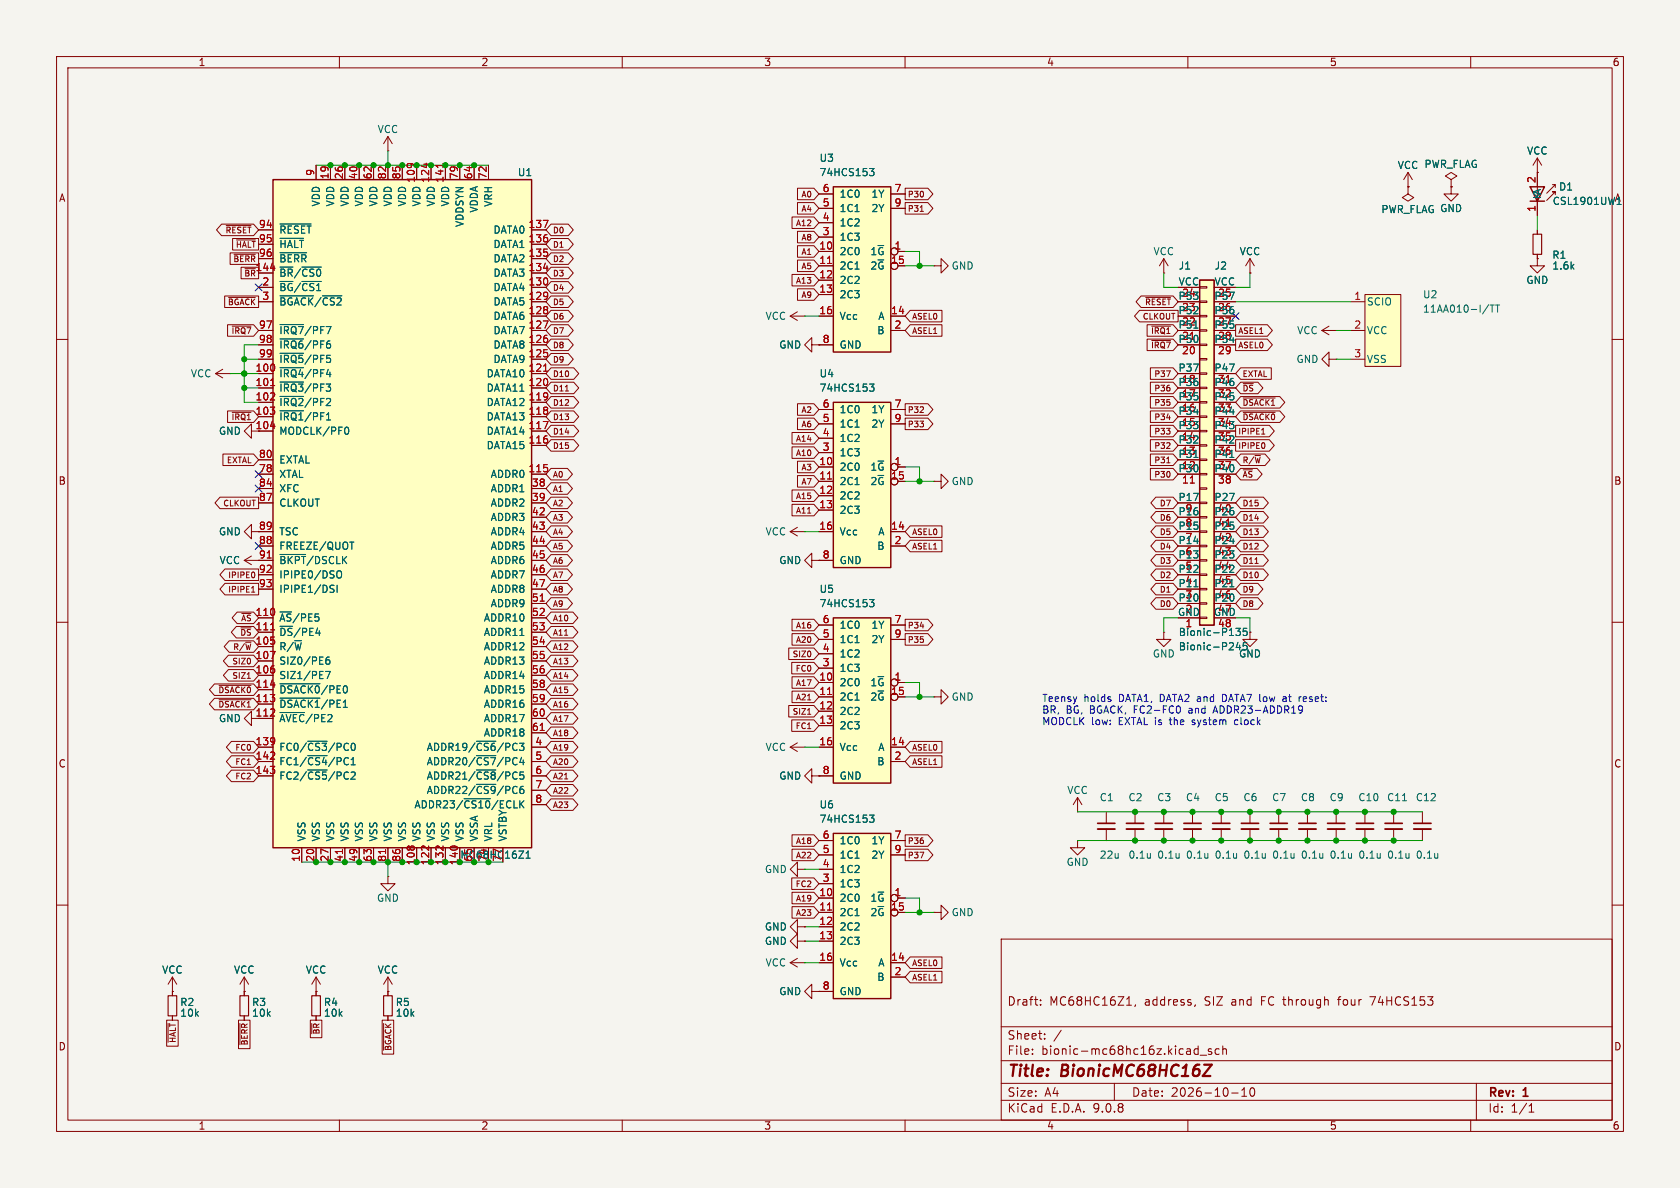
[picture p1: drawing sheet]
<svg xmlns="http://www.w3.org/2000/svg" width="297mm" height="210mm" viewBox="0 0 297 210" stroke-linecap="round" stroke-linejoin="round" font-family="sans-serif">
<defs><g id="words">
<g font-size="2.8" fill="#840000">
<text x="178" y="190.9">Title:</text>
<text x="187.7" y="190.9">BionicMC68HC16Z</text>
</g>
<g font-size="2.1" fill="#840000">
<text x="178" y="178">Draft:</text>
<text x="185.5" y="178">MC68HC16Z1,</text>
<text x="202.4" y="178">address,</text>
<text x="213.1" y="178">SIZ</text>
<text x="218" y="178">and</text>
<text x="223.4" y="178">FC through</text>
<text x="237.3" y="178">four</text>
<text x="243.1" y="178">74HCS153</text>
<text x="178" y="184">Sheet:</text>
<text x="178" y="186.7">File:</text>
<text x="184.1" y="186.7">bionic-mc68hc16z.kicad_sch</text>
<text x="178" y="196.9">KiCad</text>
<text x="178" y="194.1">Size:</text>
<text x="184.7" y="194.1">A4</text>
<text x="185.7" y="196.9">E.D.A.</text>
<text x="193.3" y="196.9">9.0.8</text>
<text x="200" y="194.1">Date:</text>
<text x="207" y="194.1">2026-10-10</text>
<text x="263" y="194.3">Rev:</text>
<text x="263" y="196.9">Id:</text>
<text x="267.1" y="196.9">1/1</text>
<text x="269.4" y="194.3">1</text>
</g>
<g font-size="1.8" fill="#840000">
<text x="35" y="11.9">1</text>
<text x="85" y="11.9">2</text>
<text x="135" y="11.9">3</text>
<text x="185" y="11.9">4</text>
<text x="235" y="11.9">5</text>
<text x="285" y="11.9">6</text>
<text x="10.3" y="35.9">A</text>
<text x="10.3" y="85.9">B</text>
<text x="285.3" y="85.9">B</text>
<text x="45.1" y="126.7">112</text>
<text x="10.3" y="135.9">C</text>
<text x="285.3" y="135.9">C</text>
<text x="10.3" y="185.9">D</text>
<text x="285.3" y="185.9">D</text>
<text x="35" y="199.9">1</text>
<text x="85" y="199.9">2</text>
<text x="135" y="199.9">3</text>
<text x="185" y="199.9">4</text>
<text x="235" y="199.9">5</text>
<text x="285" y="199.9">6</text>
</g>
<g font-size="1.8" fill="#006464">
<text x="66.7" y="23.7">VCC</text>
<text x="144.8" y="28.8">U3</text>
<text x="269.9" y="27.5">VCC</text>
<text x="91.4" y="31.3">U1</text>
<text x="144.8" y="31.3">74HCS153</text>
<text x="148.3" y="35.2">1C0</text>
<text x="154" y="35.2">1Y</text>
<text x="247" y="30.1">VCC PWR_FLAG</text>
<text x="272.6" y="35.3" transform="rotate(-90 272.6 35.3)">KA</text>
<text x="275.5" y="33.9">D1</text>
<text x="285.3" y="35.9">A</text>
<text x="49.3" y="41.5">~{RESET}</text>
<text x="56.7" y="36.6" transform="rotate(-90 56.7 36.6)">VDD</text>
<text x="59.3" y="36.6" transform="rotate(-90 59.3 36.6)">VDD</text>
<text x="61.8" y="36.6" transform="rotate(-90 61.8 36.6)">VDD</text>
<text x="64.4" y="36.6" transform="rotate(-90 64.4 36.6)">VDD</text>
<text x="66.9" y="36.6" transform="rotate(-90 66.9 36.6)">VDD</text>
<text x="69.4" y="36.6" transform="rotate(-90 69.4 36.6)">VDD</text>
<text x="72" y="36.6" transform="rotate(-90 72 36.6)">VDD</text>
<text x="74.5" y="36.6" transform="rotate(-90 74.5 36.6)">VDD</text>
<text x="77.1" y="36.6" transform="rotate(-90 77.1 36.6)">VDD</text>
<text x="79.6" y="36.6" transform="rotate(-90 79.6 36.6)">VDD</text>
<text x="82.1" y="40.2" transform="rotate(-90 82.1 40.2)">VDDSYN</text>
<text x="84.7" y="37.7" transform="rotate(-90 84.7 37.7)">VDDA</text>
<text x="87.1" y="41.5">DATA0</text>
<text x="87.2" y="36.7" transform="rotate(-90 87.2 36.7)">VRH</text>
<text x="148.3" y="37.7">1C1</text>
<text x="148.3" y="40.2">1C2</text>
<text x="154" y="37.7">2Y</text>
<text x="244.1" y="37.9">PWR_FLAG GND</text>
<text x="274.4" y="36.4">CSL1901UW1</text>
<text x="49.3" y="44">~{HALT}</text>
<text x="49.3" y="46.6">~{BERR}</text>
<text x="87.1" y="44">DATA1</text>
<text x="87.1" y="46.6">DATA2</text>
<text x="148.3" y="42.8">1C3</text>
<text x="148.3" y="45.3">2C0</text>
<text x="148.3" y="47.9">2C1</text>
<text x="153.8" y="45.3">1~{G}</text>
<text x="153.8" y="47.9">2~{G}</text>
<text x="168.1" y="47.9">GND</text>
<text x="203.8" y="45.3">VCC</text>
<text x="208.3" y="47.9">J1</text>
<text x="214.6" y="47.9">J2</text>
<text x="219.1" y="45.3">VCC</text>
<text x="274.3" y="45.9">R1</text>
<text x="274.3" y="47.9">1.6k</text>
<text x="49.3" y="49.1">~{BR}/~{CS0}</text>
<text x="49.3" y="51.7">~{BG}/~{CS1}</text>
<text x="87.1" y="49.1">DATA3</text>
<text x="87.1" y="51.7">DATA4</text>
<text x="148.3" y="50.4">2C2</text>
<text x="148.3" y="52.9">2C3</text>
<text x="208.2" y="53.1">P53</text>
<text x="208.3" y="50.5">VCC</text>
<text x="208.9" y="52.8">24</text>
<text x="214.6" y="53.1">P57</text>
<text x="214.6" y="50.5">VCC</text>
<text x="215.2" y="52.8">25</text>
<text x="251.5" y="52.9">U2</text>
<text x="269.7" y="50.4">GND</text>
<text x="49.3" y="54.2">~{BGACK}/~{CS2}</text>
<text x="49.3" y="59.3">~{IRQ7}/PF7</text>
<text x="87.1" y="54.2">DATA5</text>
<text x="87.1" y="56.7">DATA6</text>
<text x="87.1" y="59.3">DATA7</text>
<text x="135.2" y="56.7">VCC</text>
<text x="148.3" y="56.7">Vcc</text>
<text x="155" y="59.3">B</text>
<text x="155.2" y="56.7">A</text>
<text x="208.2" y="55.6">P52</text>
<text x="208.2" y="58.2">P51</text>
<text x="208.9" y="55.3">23</text>
<text x="208.9" y="57.9">22</text>
<text x="214.6" y="55.6">P56</text>
<text x="214.6" y="58.2">P55</text>
<text x="215.2" y="55.3">26</text>
<text x="215.2" y="57.9">27</text>
<text x="229.2" y="59.3">VCC</text>
<text x="241.6" y="54.2">SCIO</text>
<text x="241.6" y="59.3">VCC</text>
<text x="251.5" y="55.5">11AA010-I/TT</text>
<text x="49.3" y="61.8">~{IRQ6}/PF6</text>
<text x="49.3" y="64.4">~{IRQ5}/PF5</text>
<text x="87.1" y="61.8">DATA8</text>
<text x="87.1" y="64.4">DATA9</text>
<text x="137.7" y="61.8">GND</text>
<text x="148.3" y="61.8">GND</text>
<text x="208.2" y="60.7">P50</text>
<text x="208.2" y="65.8">P37</text>
<text x="208.9" y="60.4">21</text>
<text x="214.6" y="60.7">P54</text>
<text x="214.6" y="65.8">P47</text>
<text x="215.2" y="60.4">28</text>
<text x="229.1" y="64.4">GND</text>
<text x="241.6" y="64.4">VSS</text>
<text x="33.6" y="66.9">VCC</text>
<text x="49.3" y="66.9">~{IRQ4}/PF4</text>
<text x="49.3" y="69.4">~{IRQ3}/PF3</text>
<text x="49.3" y="72">~{IRQ2}/PF2</text>
<text x="85.9" y="66.9">DATA10</text>
<text x="85.9" y="69.4">DATA11</text>
<text x="85.9" y="72">DATA12</text>
<text x="144.8" y="69.4">74HCS153</text>
<text x="144.8" y="66.9">U4</text>
<text x="208.2" y="68.3">P36</text>
<text x="208.2" y="70.9">P35</text>
<text x="208.9" y="68">18</text>
<text x="208.9" y="70.6">17</text>
<text x="214.6" y="68.3">P46</text>
<text x="214.6" y="70.9">P45</text>
<text x="215.2" y="68">31</text>
<text x="215.2" y="70.6">32</text>
<text x="38.6" y="77.1">GND</text>
<text x="49.3" y="74.5">~{IRQ1}/PF1</text>
<text x="49.3" y="77.1">MODCLK/PF0</text>
<text x="85.9" y="74.5">DATA13</text>
<text x="85.9" y="77.1">DATA14</text>
<text x="148.3" y="73.3">1C0</text>
<text x="148.3" y="75.8">1C1</text>
<text x="154" y="73.3">1Y</text>
<text x="154" y="75.8">2Y</text>
<text x="208.2" y="73.4">P34</text>
<text x="208.2" y="75.9">P33</text>
<text x="208.9" y="73.1">16</text>
<text x="208.9" y="75.6">15</text>
<text x="214.6" y="73.4">P44</text>
<text x="214.6" y="75.9">P43</text>
<text x="215.2" y="73.1">33</text>
<text x="215.2" y="75.6">34</text>
<text x="49.3" y="82.1">EXTAL</text>
<text x="85.9" y="79.6">DATA15</text>
<text x="148.3" y="78.3">1C2</text>
<text x="148.3" y="80.9">1C3</text>
<text x="148.3" y="83.4">2C0</text>
<text x="153.8" y="83.4">1~{G}</text>
<text x="208.2" y="78.5">P32</text>
<text x="208.2" y="81">P31</text>
<text x="208.2" y="83.6">P30</text>
<text x="208.9" y="78.2">14</text>
<text x="208.9" y="80.7">13</text>
<text x="208.9" y="83.3">12</text>
<text x="214.6" y="78.5">P42</text>
<text x="214.6" y="81">P41</text>
<text x="214.6" y="83.6">P40</text>
<text x="215.2" y="78.2">35</text>
<text x="215.2" y="80.7">36</text>
<text x="215.2" y="83.3">37</text>
<text x="49.3" y="84.7">XTAL</text>
<text x="49.3" y="87.2">XFC</text>
<text x="49.3" y="89.8">CLKOUT</text>
<text x="86.7" y="84.7">ADDR0</text>
<text x="86.7" y="87.2">ADDR1</text>
<text x="86.7" y="89.8">ADDR2</text>
<text x="148.3" y="86">2C1</text>
<text x="148.3" y="88.5">2C2</text>
<text x="153.8" y="86">2~{G}</text>
<text x="168.1" y="86">GND</text>
<text x="208.2" y="88.6">P17</text>
<text x="214.6" y="88.6">P27</text>
<text x="38.6" y="94.8">GND</text>
<text x="49.3" y="94.8">TSC</text>
<text x="86.7" y="92.3">ADDR3</text>
<text x="86.7" y="94.8">ADDR4</text>
<text x="135.2" y="94.8">VCC</text>
<text x="148.3" y="91">2C3</text>
<text x="148.3" y="94.8">Vcc</text>
<text x="155.2" y="94.8">A</text>
<text x="208.2" y="91.2">P16</text>
<text x="208.2" y="93.7">P15</text>
<text x="209.5" y="90.9">9</text>
<text x="209.5" y="93.4">8</text>
<text x="209.5" y="96">7</text>
<text x="214.6" y="91.2">P26</text>
<text x="214.6" y="93.7">P25</text>
<text x="215.2" y="90.9">40</text>
<text x="215.2" y="93.4">41</text>
<text x="215.2" y="96">42</text>
<text x="38.7" y="99.9">VCC</text>
<text x="49.3" y="97.4">FREEZE/QUOT</text>
<text x="49.3" y="99.9">~{BKPT}/DSCLK</text>
<text x="86.7" y="97.4">ADDR5</text>
<text x="86.7" y="99.9">ADDR6</text>
<text x="137.7" y="99.9">GND</text>
<text x="148.3" y="99.9">GND</text>
<text x="155" y="97.4">B</text>
<text x="208.2" y="96.3">P14</text>
<text x="208.2" y="98.8">P13</text>
<text x="208.2" y="101.3">P12</text>
<text x="209.5" y="98.5">6</text>
<text x="209.5" y="101">5</text>
<text x="214.6" y="96.3">P24</text>
<text x="214.6" y="98.8">P23</text>
<text x="214.6" y="101.3">P22</text>
<text x="215.2" y="98.5">43</text>
<text x="215.2" y="101">44</text>
<text x="49.3" y="102.5">IPIPE0/DSO</text>
<text x="49.3" y="105">IPIPE1/DSI</text>
<text x="86.7" y="102.5">ADDR7</text>
<text x="86.7" y="105">ADDR8</text>
<text x="86.7" y="107.5">ADDR9</text>
<text x="144.8" y="107.5">74HCS153</text>
<text x="144.8" y="105">U5</text>
<text x="208.2" y="103.9">P11</text>
<text x="208.2" y="106.4">P10</text>
<text x="209.5" y="103.6">4</text>
<text x="209.5" y="106.1">3</text>
<text x="214.6" y="103.9">P21</text>
<text x="214.6" y="106.4">P20</text>
<text x="215.2" y="103.6">45</text>
<text x="215.2" y="106.1">46</text>
<text x="49.3" y="110.1">~{AS}/PE5</text>
<text x="49.3" y="112.6">~{DS}/PE4</text>
<text x="85.4" y="110.1">ADDR10</text>
<text x="85.4" y="112.6">ADDR11</text>
<text x="148.3" y="111.4">1C0</text>
<text x="148.3" y="113.9">1C1</text>
<text x="154" y="111.4">1Y</text>
<text x="154" y="113.9">2Y</text>
<text x="208.1" y="109">GND</text>
<text x="208.3" y="112.6">Bionic-P135</text>
<text x="209.5" y="108.7">2</text>
<text x="214.5" y="109">GND</text>
<text x="215.2" y="108.7">47</text>
<text x="215.2" y="111.2">48</text>
<text x="49.3" y="115.2">R/~{W}</text>
<text x="49.3" y="117.7">SIZ0/PE6</text>
<text x="85.4" y="115.2">ADDR12</text>
<text x="85.4" y="117.7">ADDR13</text>
<text x="148.3" y="116.4">1C2</text>
<text x="148.3" y="119">1C3</text>
<text x="203.7" y="116.4">GND</text>
<text x="208.3" y="115.2">Bionic-P245</text>
<text x="218.9" y="116.4">GND</text>
<text x="49.3" y="120.2">SIZ1/PE7</text>
<text x="49.3" y="122.8">~{DSACK0}/PE0</text>
<text x="49.3" y="125.3">~{DSACK1}/PE1</text>
<text x="85.4" y="120.2">ADDR14</text>
<text x="85.4" y="122.8">ADDR15</text>
<text x="85.4" y="125.3">ADDR16</text>
<text x="148.3" y="121.5">2C0</text>
<text x="148.3" y="124.1">2C1</text>
<text x="153.8" y="121.5">1~{G}</text>
<text x="153.8" y="124.1">2~{G}</text>
<text x="168.1" y="124.1">GND</text>
<text x="38.6" y="127.9">GND</text>
<text x="49.3" y="127.9">~{AVEC}/PE2</text>
<text x="85.4" y="127.9">ADDR17</text>
<text x="85.4" y="130.4">ADDR18</text>
<text x="148.3" y="126.6">2C2</text>
<text x="148.3" y="129.1">2C3</text>
<text x="49.3" y="132.9">FC0/~{CS3}/PC0</text>
<text x="49.3" y="135.5">FC1/~{CS4}/PC1</text>
<text x="75.3" y="132.9">ADDR19/~{CS6}/PC3</text>
<text x="75.3" y="135.5">ADDR20/~{CS7}/PC4</text>
<text x="135.2" y="132.9">VCC</text>
<text x="148.3" y="132.9">Vcc</text>
<text x="155" y="135.5">B</text>
<text x="155.2" y="132.9">A</text>
<text x="49.3" y="138">FC2/~{CS5}/PC2</text>
<text x="73.2" y="143.1">ADDR23/~{CS10}/ECLK</text>
<text x="75.3" y="138">ADDR21/~{CS8}/PC5</text>
<text x="75.3" y="140.6">ADDR22/~{CS9}/PC6</text>
<text x="137.7" y="138">GND</text>
<text x="144.8" y="143.1">U6</text>
<text x="148.3" y="138">GND</text>
<text x="188.6" y="140.6">VCC</text>
<text x="194.3" y="141.8">C1</text>
<text x="199.4" y="141.8">C2</text>
<text x="204.5" y="141.8">C3</text>
<text x="209.6" y="141.8">C4</text>
<text x="214.6" y="141.8">C5</text>
<text x="219.7" y="141.8">C6</text>
<text x="224.8" y="141.8">C7</text>
<text x="229.9" y="141.8">C8</text>
<text x="235" y="141.8">C9</text>
<text x="240" y="141.8">C10</text>
<text x="245.1" y="141.8">C11</text>
<text x="250.2" y="141.8">C12</text>
<text x="54.2" y="148.8" transform="rotate(-90 54.2 148.8)">VSS</text>
<text x="56.7" y="148.8" transform="rotate(-90 56.7 148.8)">VSS</text>
<text x="59.3" y="148.8" transform="rotate(-90 59.3 148.8)">VSS</text>
<text x="61.8" y="148.8" transform="rotate(-90 61.8 148.8)">VSS</text>
<text x="64.4" y="148.8" transform="rotate(-90 64.4 148.8)">VSS</text>
<text x="66.9" y="148.8" transform="rotate(-90 66.9 148.8)">VSS</text>
<text x="69.4" y="148.8" transform="rotate(-90 69.4 148.8)">VSS</text>
<text x="72" y="148.8" transform="rotate(-90 72 148.8)">VSS</text>
<text x="74.5" y="148.8" transform="rotate(-90 74.5 148.8)">VSS</text>
<text x="77.1" y="148.8" transform="rotate(-90 77.1 148.8)">VSS</text>
<text x="79.6" y="148.8" transform="rotate(-90 79.6 148.8)">VSS</text>
<text x="82.1" y="148.8" transform="rotate(-90 82.1 148.8)">VSS</text>
<text x="84.7" y="148.8" transform="rotate(-90 84.7 148.8)">VSSA</text>
<text x="87.2" y="148.8" transform="rotate(-90 87.2 148.8)">VRL</text>
<text x="89.8" y="148.8" transform="rotate(-90 89.8 148.8)">VSTBY</text>
<text x="144.8" y="145.6">74HCS153</text>
<text x="148.3" y="149.5">1C0</text>
<text x="154" y="149.5">1Y</text>
<text x="81.3" y="152">MC68HC16Z1</text>
<text x="135.1" y="154.5">GND</text>
<text x="148.3" y="152">1C1</text>
<text x="148.3" y="154.5">1C2</text>
<text x="154" y="152">2Y</text>
<text x="188.5" y="153.3">GND</text>
<text x="194.3" y="152">22u</text>
<text x="199.4" y="152">0.1u</text>
<text x="204.5" y="152">0.1u</text>
<text x="209.6" y="152">0.1u</text>
<text x="214.6" y="152">0.1u</text>
<text x="219.7" y="152">0.1u</text>
<text x="224.8" y="152">0.1u</text>
<text x="229.9" y="152">0.1u</text>
<text x="235" y="152">0.1u</text>
<text x="240" y="152">0.1u</text>
<text x="245.1" y="152">0.1u</text>
<text x="250.2" y="152">0.1u</text>
<text x="66.5" y="159.6">GND</text>
<text x="148.3" y="157.1">1C3</text>
<text x="148.3" y="159.6">2C0</text>
<text x="153.8" y="159.6">1~{G}</text>
<text x="135.1" y="167.2">GND</text>
<text x="135.1" y="164.7">GND</text>
<text x="148.3" y="162.2">2C1</text>
<text x="148.3" y="164.7">2C2</text>
<text x="148.3" y="167.2">2C3</text>
<text x="153.8" y="162.2">2~{G}</text>
<text x="168.1" y="162.2">GND</text>
<text x="28.6" y="172.3">VCC</text>
<text x="41.3" y="172.3">VCC</text>
<text x="54" y="172.3">VCC</text>
<text x="66.7" y="172.3">VCC</text>
<text x="135.2" y="171">VCC</text>
<text x="148.3" y="171">Vcc</text>
<text x="155" y="173.6">B</text>
<text x="155.2" y="171">A</text>
<text x="31.8" y="178">R2</text>
<text x="31.8" y="179.9">10k</text>
<text x="44.5" y="178">R3</text>
<text x="44.5" y="179.9">10k</text>
<text x="57.2" y="178">R4</text>
<text x="57.2" y="179.9">10k</text>
<text x="69.9" y="178">R5</text>
<text x="69.9" y="179.9">10k</text>
<text x="137.7" y="176.1">GND</text>
<text x="148.3" y="176.1">GND</text>
</g>
<g font-size="1.8" fill="#a90000">
<text x="55.6" y="31.2" transform="rotate(-90 55.6 31.2)">9</text>
<text x="58.2" y="31.8" transform="rotate(-90 58.2 31.8)">19</text>
<text x="60.7" y="31.8" transform="rotate(-90 60.7 31.8)">26</text>
<text x="63.2" y="31.8" transform="rotate(-90 63.2 31.8)">40</text>
<text x="65.8" y="31.8" transform="rotate(-90 65.8 31.8)">62</text>
<text x="68.3" y="31.8" transform="rotate(-90 68.3 31.8)">82</text>
<text x="70.9" y="31.8" transform="rotate(-90 70.9 31.8)">85</text>
<text x="73.4" y="32.4" transform="rotate(-90 73.4 32.4)">109</text>
<text x="75.9" y="32.4" transform="rotate(-90 75.9 32.4)">124</text>
<text x="78.5" y="32.4" transform="rotate(-90 78.5 32.4)">141</text>
<text x="81" y="31.8" transform="rotate(-90 81 31.8)">79</text>
<text x="83.6" y="31.8" transform="rotate(-90 83.6 31.8)">64</text>
<text x="86.1" y="31.8" transform="rotate(-90 86.1 31.8)">72</text>
<text x="145.3" y="34">6</text>
<text x="158" y="34">7</text>
<text x="271.5" y="32.5" transform="rotate(-90 271.5 32.5)">2</text>
<text x="45.7" y="40.4">94</text>
<text x="93.3" y="40.4">137</text>
<text x="145.3" y="36.6">5</text>
<text x="145.3" y="39.1">4</text>
<text x="145.3" y="41.7">3</text>
<text x="158" y="36.6">9</text>
<text x="271.5" y="37.5" transform="rotate(-90 271.5 37.5)">1</text>
<text x="45.7" y="42.9">95</text>
<text x="45.7" y="45.5">96</text>
<text x="93.3" y="42.9">136</text>
<text x="93.3" y="45.5">135</text>
<text x="144.7" y="44.2">10</text>
<text x="144.7" y="46.7">11</text>
<text x="157.4" y="46.7">15</text>
<text x="158" y="44.2">1</text>
<text x="45.1" y="48">144</text>
<text x="46.3" y="50.5">2</text>
<text x="46.3" y="53.1">3</text>
<text x="93.3" y="48">134</text>
<text x="93.3" y="50.5">130</text>
<text x="93.3" y="53.1">129</text>
<text x="144.7" y="49.3">12</text>
<text x="144.7" y="51.8">13</text>
<text x="239.3" y="53.1">1</text>
<text x="45.7" y="58.2">97</text>
<text x="93.3" y="55.6">128</text>
<text x="93.3" y="58.2">127</text>
<text x="144.7" y="55.6">16</text>
<text x="157.4" y="55.6">14</text>
<text x="158" y="58.2">2</text>
<text x="239.3" y="58.2">2</text>
<text x="45.1" y="65.8">100</text>
<text x="45.7" y="60.7">98</text>
<text x="45.7" y="63.2">99</text>
<text x="93.3" y="60.7">126</text>
<text x="93.3" y="63.2">125</text>
<text x="93.3" y="65.8">121</text>
<text x="145.3" y="60.7">8</text>
<text x="208.9" y="62.9">20</text>
<text x="215.2" y="62.9">29</text>
<text x="239.3" y="63.2">3</text>
<text x="45.1" y="68.3">101</text>
<text x="45.1" y="70.9">102</text>
<text x="93.3" y="68.3">120</text>
<text x="93.3" y="70.9">119</text>
<text x="45.1" y="73.4">103</text>
<text x="45.1" y="75.9">104</text>
<text x="93.3" y="73.4">118</text>
<text x="93.3" y="75.9">117</text>
<text x="145.3" y="72.1">6</text>
<text x="145.3" y="74.7">5</text>
<text x="145.3" y="77.2">4</text>
<text x="158" y="72.1">7</text>
<text x="158" y="74.7">9</text>
<text x="45.7" y="81">80</text>
<text x="45.7" y="83.6">78</text>
<text x="93.3" y="78.5">116</text>
<text x="93.3" y="83.6">115</text>
<text x="144.7" y="82.3">10</text>
<text x="145.3" y="79.8">3</text>
<text x="158" y="82.3">1</text>
<text x="45.7" y="86.1">84</text>
<text x="45.7" y="88.6">87</text>
<text x="93.9" y="86.1">38</text>
<text x="93.9" y="88.6">39</text>
<text x="144.7" y="84.8">11</text>
<text x="144.7" y="87.4">12</text>
<text x="144.7" y="89.9">13</text>
<text x="157.4" y="84.8">15</text>
<text x="208.9" y="85.8">11</text>
<text x="215.2" y="85.8">38</text>
<text x="45.7" y="93.7">89</text>
<text x="93.9" y="91.2">42</text>
<text x="93.9" y="93.7">43</text>
<text x="144.7" y="93.7">16</text>
<text x="157.4" y="93.7">14</text>
<text x="45.7" y="96.3">88</text>
<text x="45.7" y="98.8">91</text>
<text x="45.7" y="101.3">92</text>
<text x="93.9" y="96.3">44</text>
<text x="93.9" y="98.8">45</text>
<text x="93.9" y="101.3">46</text>
<text x="145.3" y="98.8">8</text>
<text x="158" y="96.3">2</text>
<text x="45.7" y="103.9">93</text>
<text x="93.9" y="103.9">47</text>
<text x="93.9" y="106.4">51</text>
<text x="45.1" y="109">110</text>
<text x="45.1" y="111.5">111</text>
<text x="93.9" y="109">52</text>
<text x="93.9" y="111.5">53</text>
<text x="145.3" y="110.2">6</text>
<text x="145.3" y="112.8">5</text>
<text x="158" y="110.2">7</text>
<text x="158" y="112.8">9</text>
<text x="209.5" y="111.2">1</text>
<text x="45.1" y="114">105</text>
<text x="45.1" y="116.6">107</text>
<text x="45.1" y="119.1">106</text>
<text x="93.9" y="114">54</text>
<text x="93.9" y="116.6">55</text>
<text x="93.9" y="119.1">56</text>
<text x="145.3" y="115.3">4</text>
<text x="145.3" y="117.9">3</text>
<text x="45.1" y="121.7">114</text>
<text x="45.1" y="124.2">113</text>
<text x="93.9" y="121.7">58</text>
<text x="93.9" y="124.2">59</text>
<text x="144.7" y="120.4">10</text>
<text x="144.7" y="122.9">11</text>
<text x="144.7" y="125.5">12</text>
<text x="157.4" y="122.9">15</text>
<text x="158" y="120.4">1</text>
<text x="45.1" y="131.8">139</text>
<text x="93.9" y="126.7">60</text>
<text x="93.9" y="129.3">61</text>
<text x="94.5" y="131.8">4</text>
<text x="144.7" y="128">13</text>
<text x="144.7" y="131.8">16</text>
<text x="157.4" y="131.8">14</text>
<text x="45.1" y="134.4">142</text>
<text x="45.1" y="136.9">143</text>
<text x="94.5" y="134.4">5</text>
<text x="94.5" y="136.9">6</text>
<text x="145.3" y="136.9">8</text>
<text x="158" y="134.4">2</text>
<text x="94.5" y="139.4">7</text>
<text x="94.5" y="142">8</text>
<text x="145.3" y="148.3">6</text>
<text x="158" y="148.3">7</text>
<text x="53.1" y="152.4" transform="rotate(-90 53.1 152.4)">10</text>
<text x="55.6" y="152.4" transform="rotate(-90 55.6 152.4)">20</text>
<text x="58.2" y="152.4" transform="rotate(-90 58.2 152.4)">27</text>
<text x="60.7" y="152.4" transform="rotate(-90 60.7 152.4)">41</text>
<text x="63.2" y="152.4" transform="rotate(-90 63.2 152.4)">49</text>
<text x="65.8" y="152.4" transform="rotate(-90 65.8 152.4)">63</text>
<text x="68.3" y="152.4" transform="rotate(-90 68.3 152.4)">81</text>
<text x="70.9" y="152.4" transform="rotate(-90 70.9 152.4)">86</text>
<text x="73.4" y="153" transform="rotate(-90 73.4 153)">108</text>
<text x="75.9" y="153" transform="rotate(-90 75.9 153)">122</text>
<text x="78.5" y="153" transform="rotate(-90 78.5 153)">132</text>
<text x="81" y="153" transform="rotate(-90 81 153)">140</text>
<text x="83.6" y="152.4" transform="rotate(-90 83.6 152.4)">65</text>
<text x="86.1" y="152.4" transform="rotate(-90 86.1 152.4)">74</text>
<text x="88.6" y="152.4" transform="rotate(-90 88.6 152.4)">77</text>
<text x="145.3" y="150.9">5</text>
<text x="145.3" y="153.4">4</text>
<text x="145.3" y="156">3</text>
<text x="158" y="150.9">9</text>
<text x="144.7" y="158.5">10</text>
<text x="144.7" y="161">11</text>
<text x="157.4" y="161">15</text>
<text x="158" y="158.5">1</text>
<text x="144.7" y="163.6">12</text>
<text x="144.7" y="166.1">13</text>
<text x="144.7" y="169.9">16</text>
<text x="157.4" y="169.9">14</text>
<text x="158" y="172.5">2</text>
<text x="145.3" y="175">8</text>
</g>
<g font-size="1.8" fill="#0000c2">
<text x="184.1" y="124.3">Teensy</text>
<text x="191.6" y="124.3">holds</text>
<text x="197.9" y="124.3">DATA1, DATA2 and</text>
<text x="216.7" y="124.3">DATA7 low</text>
<text x="227.8" y="124.3">at</text>
<text x="230.9" y="124.3">reset:</text>
<text x="184.1" y="126.3">BR,</text>
<text x="184.1" y="128.4">MODCLK low:</text>
<text x="188.5" y="126.3">BG,</text>
<text x="192.8" y="126.3">BGACK,</text>
<text x="197.9" y="128.4">EXTAL is</text>
<text x="200.7" y="126.3">FC2-FC0</text>
<text x="207.3" y="128.4">the</text>
<text x="210.6" y="126.3">and</text>
<text x="211.4" y="128.4">system</text>
<text x="215.2" y="126.3">ADDR23-ADDR19</text>
<text x="219.1" y="128.4">clock</text>
</g>
<g font-size="1.4" fill="#840000">
<text x="141.5" y="35.1">A0</text>
<text x="160.4" y="35.1">P30</text>
<text x="39.7" y="41.4">~{RESET}</text>
<text x="97.7" y="41.4">D0</text>
<text x="140.6" y="40.2">A12</text>
<text x="141.5" y="37.6">A4</text>
<text x="160.4" y="37.6">P31</text>
<text x="41.1" y="46.5">~{BERR}</text>
<text x="41.6" y="44">~{HALT}</text>
<text x="97.7" y="44">D1</text>
<text x="97.7" y="46.5">D2</text>
<text x="141.5" y="42.7">A8</text>
<text x="141.5" y="45.3">A1</text>
<text x="141.5" y="47.8">A5</text>
<text x="43.1" y="49.1">~{BR}</text>
<text x="97.7" y="49.1">D3</text>
<text x="97.7" y="51.6">D4</text>
<text x="140.6" y="50.3">A13</text>
<text x="141.5" y="52.9">A9</text>
<text x="40.2" y="54.1">~{BGACK}</text>
<text x="40.8" y="59.2">~{IRQ7}</text>
<text x="97.7" y="54.1">D5</text>
<text x="97.7" y="56.7">D6</text>
<text x="97.7" y="59.2">D7</text>
<text x="161.2" y="56.7">ASEL0</text>
<text x="161.2" y="59.2">ASEL1</text>
<text x="201.9" y="56.7">CLKOUT</text>
<text x="202.3" y="54.1">~{RESET}</text>
<text x="203.4" y="59.2">~{IRQ1}</text>
<text x="218.8" y="59.2">ASEL1</text>
<text x="97.7" y="61.8">D8</text>
<text x="97.7" y="64.3">D9</text>
<text x="203.4" y="61.8">~{IRQ7}</text>
<text x="218.8" y="61.8">ASEL0</text>
<text x="97.7" y="66.8">D10</text>
<text x="97.7" y="69.4">D11</text>
<text x="97.7" y="71.9">D12</text>
<text x="203.9" y="71.9">P35</text>
<text x="203.9" y="69.4">P36</text>
<text x="203.9" y="66.8">P37</text>
<text x="219.6" y="71.9">~{DSACK1}</text>
<text x="219.6" y="69.4">~{DS}</text>
<text x="219.6" y="66.8">EXTAL</text>
<text x="40.8" y="74.5">~{IRQ1}</text>
<text x="97.7" y="74.5">D13</text>
<text x="97.7" y="77">D14</text>
<text x="141.5" y="73.2">A2</text>
<text x="141.5" y="75.7">A6</text>
<text x="160.4" y="75.7">P33</text>
<text x="160.4" y="73.2">P32</text>
<text x="203.9" y="74.5">P34</text>
<text x="203.9" y="77">P33</text>
<text x="218.8" y="77">IPIPE1</text>
<text x="219.6" y="74.5">~{DSACK0}</text>
<text x="40" y="82.1">EXTAL</text>
<text x="97.7" y="79.5">D15</text>
<text x="140.6" y="78.3">A14</text>
<text x="140.6" y="80.8">A10</text>
<text x="141.5" y="83.4">A3</text>
<text x="203.9" y="79.5">P32</text>
<text x="203.9" y="82.1">P31</text>
<text x="218.8" y="79.5">IPIPE0</text>
<text x="219.6" y="82.1">R/~{W}</text>
<text x="39.3" y="89.7">CLKOUT</text>
<text x="97.7" y="87.2">A1</text>
<text x="97.7" y="84.6">A0</text>
<text x="97.7" y="89.7">A2</text>
<text x="140.6" y="88.4">A15</text>
<text x="141.5" y="85.9">A7</text>
<text x="203.9" y="84.6">P30</text>
<text x="204.9" y="89.7">D7</text>
<text x="219.6" y="84.6">~{AS}</text>
<text x="219.6" y="89.7">D15</text>
<text x="97.7" y="94.8">A4</text>
<text x="97.7" y="92.2">A3</text>
<text x="140.6" y="91">A11</text>
<text x="161.2" y="94.8">ASEL0</text>
<text x="204.9" y="94.8">D5</text>
<text x="204.9" y="92.2">D6</text>
<text x="219.6" y="92.2">D14</text>
<text x="219.6" y="94.8">D13</text>
<text x="97.7" y="99.9">A6</text>
<text x="97.7" y="97.3">A5</text>
<text x="161.2" y="97.3">ASEL1</text>
<text x="204.9" y="97.3">D4</text>
<text x="204.9" y="99.9">D3</text>
<text x="219.6" y="97.3">D12</text>
<text x="219.6" y="99.9">D11</text>
<text x="40.2" y="102.4">IPIPE0</text>
<text x="40.2" y="104.9">IPIPE1</text>
<text x="97.7" y="104.9">A8</text>
<text x="97.7" y="102.4">A7</text>
<text x="97.7" y="107.5">A9</text>
<text x="204.9" y="102.4">D2</text>
<text x="204.9" y="104.9">D1</text>
<text x="204.9" y="107.5">D0</text>
<text x="219.6" y="102.4">D10</text>
<text x="219.6" y="104.9">D9</text>
<text x="219.6" y="107.5">D8</text>
<text x="42.3" y="112.6">~{DS}</text>
<text x="42.5" y="110">~{AS}</text>
<text x="97.7" y="110">A10</text>
<text x="97.7" y="112.6">A11</text>
<text x="140.6" y="113.8">A20</text>
<text x="140.6" y="111.3">A16</text>
<text x="160.4" y="111.3">P34</text>
<text x="160.4" y="113.8">P35</text>
<text x="40.9" y="117.6">SIZ0</text>
<text x="41.1" y="115.1">R/~{W}</text>
<text x="97.7" y="115.1">A12</text>
<text x="97.7" y="117.6">A13</text>
<text x="140" y="116.4">SIZ0</text>
<text x="140.5" y="118.9">FC0</text>
<text x="38.5" y="125.3">~{DSACK1}</text>
<text x="38.5" y="122.7">~{DSACK0}</text>
<text x="40.9" y="120.2">SIZ1</text>
<text x="97.7" y="125.3">A16</text>
<text x="97.7" y="122.7">A15</text>
<text x="97.7" y="120.2">A14</text>
<text x="140.6" y="121.5">A17</text>
<text x="140.6" y="124">A21</text>
<text x="97.7" y="127.8">A17</text>
<text x="97.7" y="130.3">A18</text>
<text x="140" y="126.5">SIZ1</text>
<text x="140.5" y="129.1">FC1</text>
<text x="41.5" y="138">FC2</text>
<text x="41.5" y="132.9">FC0</text>
<text x="41.5" y="135.4">FC1</text>
<text x="97.7" y="132.9">A19</text>
<text x="97.7" y="135.4">A20</text>
<text x="97.7" y="138">A21</text>
<text x="161.2" y="132.9">ASEL0</text>
<text x="161.2" y="135.4">ASEL1</text>
<text x="97.7" y="140.5">A22</text>
<text x="97.7" y="143">A23</text>
<text x="140.6" y="149.4">A18</text>
<text x="160.4" y="149.4">P36</text>
<text x="140.6" y="151.9">A22</text>
<text x="160.4" y="151.9">P37</text>
<text x="140.5" y="157">FC2</text>
<text x="140.6" y="159.6">A19</text>
<text x="140.6" y="162.1">A23</text>
<text x="161.2" y="171">ASEL0</text>
<text x="161.2" y="173.5">ASEL1</text>
<text x="31.3" y="184.5" transform="rotate(-90 31.3 184.5)">~{HALT}</text>
<text x="44" y="184.9" transform="rotate(-90 44 184.9)">~{BERR}</text>
<text x="56.7" y="183" transform="rotate(-90 56.7 183)">~{BR}</text>
<text x="69.4" y="185.9" transform="rotate(-90 69.4 185.9)">~{BGACK}</text>
</g>
</g></defs>
<path d="M0 0h297v210h-297z" fill="#f5f4ef" stroke="#f5f4ef" stroke-width=".18"/>
<g fill="none" stroke="#840000" stroke-width=".18">
<path d="M10 10h277v190h-277zM12 12h273v186h-273zM60 10v2M110 10v2M160 10v2M210 10v2M260 10v2M248.9 33v1.3l1 .6-1 .7-1-.7 1-.6M248.9 33h.1M248.9 30.5l-.7 1.3M248.9 30.5l.8 1.3M248.9 30.5v2.5"/>
<path d="M256.5 31.8l1.1-.7-1.1-.6-1 .6 1 .7v1.2M256.5 33h.1M256.5 33v1.3h1.3l-1.3 1.3-1.2-1.3h1.2M271.8 30.5h.1M271.8 27.9l-.8 1.3M271.8 27.9l.7 1.3M271.8 27.9v2.6M271.8 40.6v.8M271.8 45v.7M10 60h2M38.1 66l1.3 .8M38.1 66h2.5"/>
<path d="M39.4 65.3l-1.3 .7M40.6 66h.1M285 60h2M10 110h2M285 110h2M10 160h2M177 166h108v32h-108zM184 177.6v.1M184 176.8v.1M199.2 177.7h.8M200.7 177.6l-.1 .3M211.3 177.6l-.1 .3"/>
<path d="M236.5 176.7h.5M242.2 176.2h1M285 160h2M60 198v2M110 198v2M160 198v2M177 194.5h108M177 191.5h108M177 187.5h108M177 181.5h108M182.5 186.3v.1M182.5 185.5v.1"/>
<path d="M184.7 183.6v.1M184.7 182.8v.1M187.6 182.1l-1.3 2M197 191.5v3M210 198v2M211.2 186.3h.6M211.2 185.5h.6M211.8 184.9v1.5M212.2 186.5h1.1M214.2 185.5l-.4-.1-.2 .2 .1 .2 .5 .2v.3h-.6M215.5 185.5l-.4-.1-.3 .3v.4l.2 .2h.5M216.2 185.5l.2-.1 .3 .1 .1 .9"/>
<path d="M216.2 184.9v1.5M217.7 193.2h1.2M219.5 193.8h.9M219.5 192.7l.5-.4v1.5M221.1 192.4l.2-.1a.81 .81 0 0 1 .6 .6 .81 .81 0 0 1-.3 .8l-.1 .1a.81 .81 0 0 1-.4-1.4zM260 198v2M261 191.5v6.5M270.3 196.6h.9M270.3 195.5l.4-.4v1.5"/>
</g>
<path d="M212.9 188.2h1.3l-1.6 2h1.4" fill="none" stroke="#840000" stroke-width=".4"/>
<path d="M271 41.4h1.5v3.6h-1.5z" fill="none" stroke="#840000" stroke-width=".2"/>
<path d="M241.3 52.1h6.3v12.7h-6.3z" fill="#ffffc2"/>
<path d="M238.8 53.3h2.5M238.8 58.4h2.5M241.3 52.1h6.3v12.7h-6.3zM234.9 63.5v-1.3l-1.2 1.3 1.2 1.3v-1.3h1.3M236.2 63.5h.1M238.8 63.5h2.5" fill="none" stroke="#840000" stroke-width=".18"/>
<path d="M263.2 53.9l-1.1 1.6M263.4 53.9h.8M263.8 53.9v1.3M264.4 53.9h.7M264.8 53.9v1.3" fill="none" stroke="#006464" stroke-width=".18"/>
<path d="M147.3 147.3h10.2v29.2h-10.2z" fill="#ffffc2"/>
<path d="M147.3 147.3h10.2v29.2h-10.2z" fill="none" stroke="#840000" stroke-width=".25"/>
<g fill="none" stroke="#840000" stroke-width=".18">
<path d="M144.8 148.6h2.5M144.8 151.1h2.5M144.8 153.7h2.5M144.8 156.2h2.5M144.8 158.8h2.5M157.5 148.6h2.5M157.5 151.1h2.5M158.7 158.8h1.3M190.5 143.5h.1M190.5 141l-.8 1.2M190.5 141l.8 1.2M190.5 141v2.5"/>
<path d="M221 143.5v2M221 146.6v2M144.8 161.3h2.5M144.8 163.8h2.5M144.8 166.4h2.5M144.8 170.2h2.5M144.8 175.3h2.5M157.5 170.2h2.5M157.5 172.7h2.5M158.7 161.3h1.3"/>
</g>
<path d="M151.2 151.7h.7M153.7 144.1h.8l-.4 .5 .3 .1 .1 .4-.2 .3h-.4M223.7 150.9v.8M223.7 151.6h-.1M151.2 161.9h.7" fill="none" stroke="#006464" stroke-width=".18"/>
<path d="M146.3 160.9h.7" fill="none" stroke="#a90000" stroke-width=".18"/>
<path d="M219.5 145.5h3" fill="none" stroke="#840000" stroke-width=".3"/>
<path d="M219.5 146.6h3" fill="none" stroke="#840000" stroke-width=".33"/>
<path d="M212.1 49.5h2.5v61h-2.5z" fill="#ffffc2"/>
<path d="M212.1 49.5h2.5v61h-2.5z" fill="none" stroke="#840000" stroke-width=".25"/>
<g fill="none" stroke="#840000" stroke-width=".18">
<path d="M213.4 50.7h1.2v.2h-1.2zM213.4 53.2h1.2v.3h-1.2zM213.4 55.8h1.2v.2h-1.2zM213.4 58.3h1.2v.2h-1.2zM214.6 50.8h3.8M214.6 53.3h3.8M214.6 55.9h3.8M214.6 58.4h3.8M213.4 60.8h1.2v.3h-1.2zM213.4 63.4h1.2v.2h-1.2zM213.4 65.9h1.2v.3h-1.2zM213.4 68.5h1.2v.2h-1.2z"/>
<path d="M213.4 71h1.2v.2h-1.2zM213.4 73.5h1.2v.3h-1.2zM213.4 76.1h1.2v.2h-1.2zM213.4 78.6h1.2v.3h-1.2zM214.6 61h3.8M214.6 66h3.8M214.6 68.6h3.8M214.6 71.1h3.8M214.6 73.7h3.8M214.6 76.2h3.8M214.6 78.7h3.8M213.4 81.2h1.2v.2h-1.2z"/>
<path d="M213.4 83.7h1.2v.2h-1.2zM213.4 86.2h1.2v.3h-1.2zM213.4 88.8h1.2v.2h-1.2zM213.4 91.3h1.2v.3h-1.2zM213.4 93.9h1.2v.2h-1.2zM213.4 96.4h1.2v.2h-1.2zM213.4 98.9h1.2v.3h-1.2zM214.6 81.3h3.8M214.6 83.8h3.8M214.6 88.9h3.8M214.6 91.4h3.8M214.6 94h3.8"/>
<path d="M214.6 96.5h3.8M214.6 99.1h3.8M213.4 101.5h1.2v.2h-1.2zM213.4 104h1.2v.3h-1.2zM213.4 106.6h1.2v.2h-1.2zM213.4 109.1h1.2v.2h-1.2zM214.6 101.6h3.8M214.6 104.1h3.8M214.6 106.7h3.8M214.6 109.2h3.8"/>
</g>
<path d="M217.4 80.9h.7M217.4 103.7h.7M218.9 113.5l-.3 1h.7M219.2 114v.9M220.4 113.6h-.6v.6l.1-.1 .5 .1 .1 .4" fill="none" stroke="#006464" stroke-width=".18"/>
<path d="M212.1 49.5h2.5v61h-2.5z" fill="#ffffc2"/>
<g fill="none" stroke="#840000" stroke-width=".18">
<path d="M68.6 26.7h.1M68.6 24.1l-.8 1.3M68.6 24.1l.7 1.3M68.6 24.1v2.6M208.3 50.8h3.8M208.3 53.3h3.8M208.3 55.9h3.8M208.3 58.4h3.8M212.1 50.7h1.3v.2h-1.3zM212.1 53.2h1.3v.3h-1.3zM212.1 55.8h1.3v.2h-1.3zM212.1 58.3h1.3v.2h-1.3z"/>
<path d="M208.3 61h3.8M208.3 66h3.8M208.3 68.6h3.8M208.3 71.1h3.8M208.3 73.7h3.8M208.3 76.2h3.8M208.3 78.7h3.8M212.1 60.8h1.3v.3h-1.3zM212.1 63.4h1.3v.2h-1.3zM212.1 65.9h1.3v.3h-1.3zM212.1 68.5h1.3v.2h-1.3zM212.1 71h1.3v.2h-1.3z"/>
<path d="M212.1 73.5h1.3v.3h-1.3zM212.1 76.1h1.3v.2h-1.3zM212.1 78.6h1.3v.3h-1.3zM208.3 81.3h3.8M208.3 83.8h3.8M208.3 88.9h3.8M208.3 91.4h3.8M208.3 94h3.8M208.3 96.5h3.8M208.3 99.1h3.8M212.1 81.2h1.3v.2h-1.3zM212.1 83.7h1.3v.2h-1.3z"/>
<path d="M212.1 86.2h1.3v.3h-1.3zM212.1 88.8h1.3v.2h-1.3zM212.1 91.3h1.3v.3h-1.3zM212.1 93.9h1.3v.2h-1.3zM212.1 96.4h1.3v.2h-1.3zM212.1 98.9h1.3v.3h-1.3zM208.3 101.6h3.8M208.3 104.1h3.8M208.3 106.7h3.8M208.3 109.2h3.8M212.1 101.5h1.3v.2h-1.3zM212.1 104h1.3v.3h-1.3z"/>
<path d="M212.1 106.6h1.3v.2h-1.3zM212.1 109.1h1.3v.2h-1.3zM143.5 175.3v-1.3l-1.3 1.3 1.3 1.2v-1.2h1.3M144.8 175.3h.1"/>
</g>
<path d="M212.1 49.5h2.5v61h-2.5z" fill="none" stroke="#840000" stroke-width=".25"/>
<path d="M211.1 58h.7M211.1 80.9h.7M211.1 103.7h.7M218.5 111.1h.8l-.4 .5 .3 .1v.5l-.2 .1-.5-.1M220.4 111.1h-.6v.6l.1-.1h.5l.1 .2-.1 .4-.2 .1-.4-.1" fill="none" stroke="#006464" stroke-width=".18"/>
<path d="M210.4 85.4h.8" fill="none" stroke="#a90000" stroke-width=".18"/>
<path d="M147.3 33h10.2v29.2h-10.2z" fill="#ffffc2"/>
<path d="M147.3 33h10.2v29.2h-10.2z" fill="none" stroke="#840000" stroke-width=".25"/>
<g fill="none" stroke="#840000" stroke-width=".18">
<path d="M144.8 34.3h2.5M144.8 36.8h2.5M144.8 39.4h2.5M157.5 34.3h2.5M157.5 36.8h2.5M144.8 41.9h2.5M144.8 44.5h2.5M144.8 47h2.5M144.8 49.5h2.5M144.8 52.1h2.5M144.8 55.9h2.5M157.5 55.9h2.5"/>
<path d="M157.5 58.4h2.5M158.7 44.5h1.3M158.7 47h1.3M144.8 61h2.5M205.7 111.8v1.2h1.3l-1.3 1.3-1.2-1.3h1.2M205.7 111.8h.1M143.5 137.2v-1.3l-1.3 1.3 1.3 1.2v-1.2h1.3M144.8 137.2h.1"/>
</g>
<path d="M151.2 37.4h.7M153.7 29.8h.8l-.4 .5 .3 .1 .1 .4-.2 .3h-.4M151.2 47.6h.7" fill="none" stroke="#006464" stroke-width=".18"/>
<path d="M146.3 46.6h.7" fill="none" stroke="#a90000" stroke-width=".18"/>
<path d="M147.3 109.2h10.2v29.2h-10.2z" fill="#ffffc2"/>
<path d="M270.5 33h2.5l-1.2 2.6zM270.5 35.6h2.5M147.3 109.2h10.2v29.2h-10.2z" fill="none" stroke="#840000" stroke-width=".25"/>
<g fill="none" stroke="#840000" stroke-width=".18">
<path d="M271.8 30.5v2.5M271.8 35.6v2.5M274.4 32.6h.6l-1.6 1.6M275 34.4v-.5h-.6h.6l-1.6 1.5M275 32.6v.5M165.1 47h1.3v-1.3l1.2 1.3-1.2 1.3v-1.3M165.1 47h.1M205.7 48.3h.1M205.7 45.7l-.7 1.3M205.7 45.7l.8 1.3M205.7 45.7v2.6M221 48.3h.1"/>
<path d="M221 45.7l-.8 1.3M221 45.7l.7 1.3M221 45.7v2.6M233.7 58.4l1.2 .8M233.7 58.4h2.5M234.9 57.7l-1.2 .7M236.2 58.4h.1M271.8 45.7v1.3h1.2l-1.2 1.3-1.3-1.3h1.3M271.8 45.7h.1M143.5 99.1v-1.3l-1.3 1.3 1.3 1.2v-1.2h1.3M144.8 99.1h.1M144.8 110.5h2.5"/>
<path d="M144.8 113h2.5M144.8 115.6h2.5M144.8 118.1h2.5M157.5 110.5h2.5M157.5 113h2.5M139.7 132.1h2.5M139.7 132.1l1.3 .7M141 131.3l-1.3 .8M142.2 132.1h.1M144.8 120.7h2.5M144.8 123.2h2.5M144.8 125.7h2.5"/>
<path d="M144.8 128.3h2.5M144.8 132.1h2.5M144.8 137.2h2.5M157.5 132.1h2.5M157.5 134.6h2.5M158.7 120.7h1.3M158.7 123.2h1.3M141 153.7v-1.3l-1.3 1.3 1.3 1.2v-1.2h1.2M142.2 153.7h.1M251.5 143.5v2M251.5 146.6v2M139.7 170.2l1.3 .7"/>
<path d="M139.7 170.2h2.5M141 166.4v-1.3l-1.3 1.3 1.3 1.2v-1.2h1.2M141 163.8v-1.2l-1.3 1.2 1.3 1.3v-1.3h1.2M141 169.4l-1.3 .8M142.2 170.2h.1M142.2 166.4h.1M142.2 163.8h.1"/>
</g>
<path d="M151.2 113.6h.7M153.7 106h.8l-.4 .5 .3 .1 .1 .4-.2 .3h-.4M151.2 123.8h.7M254.2 150.9v.8M254.2 151.6h-.1" fill="none" stroke="#006464" stroke-width=".18"/>
<path d="M146.3 122.8h.7" fill="none" stroke="#a90000" stroke-width=".18"/>
<path d="M249.9 145.5h3.1" fill="none" stroke="#840000" stroke-width=".3"/>
<path d="M249.9 146.6h3.1" fill="none" stroke="#840000" stroke-width=".33"/>
<path d="M147.3 71.1h10.2v29.2h-10.2z" fill="#ffffc2"/>
<path d="M147.3 71.1h10.2v29.2h-10.2z" fill="none" stroke="#840000" stroke-width=".25"/>
<g fill="none" stroke="#840000" stroke-width=".18">
<path d="M139.7 55.9l1.3 .7M139.7 55.9h2.5M141 55.1l-1.3 .8M142.2 55.9h.1M44.4 76.2v-1.3l-1.2 1.3 1.2 1.3v-1.3h1.3M143.5 61v-1.3l-1.3 1.3 1.3 1.2v-1.2h1.3M144.8 61h.1M144.8 72.4h2.5M144.8 74.9h2.5M144.8 77.5h2.5M157.5 72.4h2.5M157.5 74.9h2.5"/>
<path d="M43.2 99.1h2.5M43.2 99.1l1.2 .7M44.4 94v-1.3l-1.2 1.3 1.2 1.3v-1.3h1.3M44.4 98.3l-1.2 .8M139.7 94h2.5M139.7 94l1.3 .7M141 93.2l-1.3 .8M142.2 94h.1M144.8 80h2.5M144.8 82.6h2.5M144.8 85.1h2.5M144.8 87.6h2.5"/>
<path d="M144.8 90.2h2.5M144.8 94h2.5M144.8 99.1h2.5M157.5 94h2.5M157.5 96.5h2.5M158.7 82.6h1.3M158.7 85.1h1.3M165.1 85.1h1.3v-1.3l1.2 1.3-1.2 1.3v-1.3M165.1 85.1h.1M44.4 127v-1.3l-1.2 1.3 1.2 1.3v-1.3h1.3M165.1 123.2h1.3v-1.3l1.2 1.3-1.2 1.3v-1.3M165.1 123.2h.1"/>
<path d="M68.6 154.9v1.3h1.2l-1.2 1.3-1.3-1.3h1.3M68.6 154.9h.1M190.5 148.6v1.3h1.3l-1.3 1.2-1.3-1.2h1.3M190.5 148.6h.1M195.6 143.5v2M195.6 146.6v2M200.7 143.5v2M200.7 146.6v2M205.7 143.5v2M205.7 146.6v2M210.8 143.5v2M210.8 146.6v2"/>
<path d="M215.9 143.5v2M215.9 146.6v2M226.1 143.5v2M226.1 146.6v2M231.1 143.5v2M231.1 146.6v2M241.3 143.5v2M241.3 146.6v2M246.4 143.5v2M246.4 146.6v2M30.5 175.3h.1M30.5 172.7v3.3"/>
<path d="M30.5 172.7l-.8 1.3M30.5 172.7l.7 1.3M43.2 175.3h.1M43.2 172.7v3.3M43.2 172.7l-.8 1.3M43.2 172.7l.7 1.3M55.9 175.3h.1M55.9 172.7l-.8 1.3M55.9 172.7l.7 1.3M55.9 172.7v3.3M68.6 175.3h.1M68.6 172.7v3.3"/>
<path d="M68.6 172.7l-.8 1.3M68.6 172.7l.7 1.3M165.1 161.3h1.3v-1.3l1.2 1.3-1.2 1.3v-1.3M165.1 161.3h.1"/>
</g>
<g fill="none" stroke="#006464" stroke-width=".18">
<path d="M151.2 75.5h.7M153.7 67.9h.8l-.4 .5 .3 .1 .1 .4-.2 .3h-.4M151.2 85.7h.7M203.4 150.9v.8M203.4 151.6h-.1M208.5 150.9v.8M208.5 151.6h-.1M213.5 150.9v.8M213.5 151.6h.1M218.6 150.9v.8M218.6 151.6h.1M228.8 150.9v.8"/>
<path d="M228.8 151.6h-.1M233.9 150.9v.8M233.9 151.6h-.1M244 150.9v.8M244 151.6h.1M247.9 141.5h.8M249.1 150.9v.8M249.1 151.6h-.1"/>
</g>
<path d="M146.3 84.7h.7" fill="none" stroke="#a90000" stroke-width=".18"/>
<path d="M194.1 145.5h3M199.1 145.5h3.1M204.2 145.5h3.1M209.3 145.5h3M214.4 145.5h3M224.5 145.5h3.1M229.6 145.5h3.1M239.8 145.5h3M244.9 145.5h3" fill="none" stroke="#840000" stroke-width=".3"/>
<path d="M194.1 146.6h3M199.1 146.6h3.1M204.2 146.6h3.1M209.3 146.6h3M214.4 146.6h3M224.5 146.6h3.1M229.6 146.6h3.1M239.8 146.6h3M244.9 146.6h3" fill="none" stroke="#840000" stroke-width=".33"/>
<path d="M29.7 176h1.5v3.6h-1.5zM42.4 176h1.5v3.6h-1.5zM55.1 176h1.5v3.6h-1.5zM67.8 176h1.5v3.6h-1.5z" fill="none" stroke="#840000" stroke-width=".2"/>
<path d="M48.3 31.8h45.7v118.1h-45.7z" fill="#ffffc2"/>
<path d="M48.3 31.8h45.7v118.1h-45.7z" fill="none" stroke="#840000" stroke-width=".25"/>
<g fill="none" stroke="#840000" stroke-width=".18">
<path d="M39.2 39.6h5.6l.9 1-.9 1.1h-5.6l-.9-1.1zM40 39.9h4.4M55.9 29.2v2.6M58.4 29.2v2.6M61 29.2v2.6M63.5 29.2v2.6M66 29.2v2.6M68.6 29.2v2.6M71.1 29.2v2.6M81.3 29.2v2.6M83.8 29.2v2.6M86.4 29.2v2.6"/>
<path d="M97.4 39.6h3.1l.8 1-.8 1.1h-3.1l-.9-1.1zM140 38.4h3.9l.9 1-.9 1h-3.9zM141 33.3h2.9l.9 1-.9 1h-2.9zM141 35.8h2.9l.9 1-.9 1h-2.9zM144.8 34.3h2.5M144.8 36.8h2.5M144.8 39.4h2.5M157.5 34.3h2.5M157.5 36.8h2.5M160 33.3h4l.9 1-.9 1h-4zM160 35.8h4l.9 1-.9 1h-4zM162.7 37.4h.6"/>
<path d="M248.9 33h.1M256.5 33h.1M271.8 30.5h.1M271.8 30.5v2.5M271.8 35.6v2.5M39.7 52.3h6v2.1h-6zM40.2 57.4h4.6l.9 1-.9 1h-4.6zM40.4 52.6h4.7M40.7 44.7h5v2h-5zM41 57.7h3.4M41.1 42.2h4.6v2h-4.6zM41.4 45h3.7"/>
<path d="M41.8 42.4h3.3M42.6 47.2h3.1v2.1h-3.1zM43.3 47.5h1.8M45.7 40.6h2.6M45.7 43.2h2.6M45.7 45.7h2.6M45.7 50.8h2.6M45.7 53.3h2.6M45.7 58.4h2.6M97.4 52.3h3.1l.8 1-.8 1.1h-3.1l-.9-1.1zM97.4 59.9h3.1l.8 1.1-.8 1h-3.1l-.9-1zM97.4 47.2h3.1l.8 1.1-.8 1h-3.1l-.9-1z"/>
<path d="M97.4 49.8h3.1l.8 1-.8 1h-3.1l-.9-1zM97.4 54.9h3.1l.8 1-.8 1h-3.1l-.9-1zM97.4 57.4h3.1l.8 1-.8 1h-3.1l-.9-1zM97.4 42.2h3.1l.8 1-.8 1h-3.1l-.9-1zM97.4 44.7h3.1l.8 1-.8 1h-3.1l-.9-1zM140 48.5h3.9l.9 1-.9 1h-3.9zM141 40.9h2.9l.9 1-.9 1h-2.9zM141 43.4h2.9l.9 1.1-.9 1h-2.9zM141 46h2.9l.9 1-.9 1h-2.9zM141 51.1h2.9l.9 1-.9 1h-2.9zM144.8 41.9h2.5M144.8 44.5h2.5"/>
<path d="M144.8 47h2.5M144.8 49.5h2.5M144.8 52.1h2.5M144.8 55.9h2.5M157.5 58.4h2.5M157.5 55.9h2.5M158.7 44.5h1.3M158.7 47h1.3M160.9 54.9h5.6v2h-5.6l-.9-1zM160.9 57.4h5.6v2h-5.6l-.9-1zM201.5 54.9h6.8v2h-6.8l-.9-1zM201.7 52.3h5.7l.9 1-.9 1.1h-5.7l-.9-1.1z"/>
<path d="M202.5 52.6h4.4M202.8 59.9h4.6l.9 1.1-.9 1h-4.6zM202.8 57.4h4.6l.9 1-.9 1h-4.6zM203.6 57.7h3.3M208.3 50.8h3.8M208.3 53.3h3.8M208.3 58.4h3.8M208.3 55.9h3.8M214.6 50.8h3.8M214.6 53.3h3.8M214.6 58.4h3.8M214.6 55.9h3.8"/>
<path d="M218.4 59.9h5.7l.8 1.1-.8 1h-5.7zM218.4 57.4h5.7l.8 1-.8 1h-5.7zM221 48.3h.1M271.8 45.7h.1M271.8 40.6v.8M271.8 45v.7M40.2 72.6h4.6l.9 1.1-.9 1h-4.6zM41 72.9h3.4M45.7 61h2.6M45.7 63.5h2.6M97.4 77.7h4l.9 1-.9 1.1h-4l-.9-1.1zM97.4 62.5h3.1l.8 1-.8 1h-3.1l-.9-1z"/>
<path d="M97.4 65h4l.9 1-.9 1.1h-4l-.9-1.1zM97.4 67.6h4l.9 1-.9 1h-4l-.9-1zM97.4 70.1h4l.9 1-.9 1h-4l-.9-1zM97.4 72.6h4l.9 1.1-.9 1h-4l-.9-1zM97.4 75.2h4l.9 1-.9 1h-4l-.9-1zM99.9 69.1h.6M140 76.5h3.9l.9 1-.9 1h-3.9zM140 79h3.9l.9 1-.9 1h-3.9zM141 71.4h2.9l.9 1-.9 1h-2.9zM141 73.9h2.9l.9 1-.9 1h-2.9zM144.8 61h.1M144.8 61h2.5"/>
<path d="M144.8 72.4h2.5M144.8 74.9h2.5M144.8 77.5h2.5M157.5 72.4h2.5M157.5 74.9h2.5M160 73.9h4l.9 1-.9 1h-4zM160 71.4h4l.9 1-.9 1h-4zM203.4 72.6h4l.9 1.1-.9 1h-4zM203.4 70.1h4l.9 1-.9 1h-4zM203.4 67.6h4l.9 1-.9 1h-4zM203.4 65h4l.9 1-.9 1.1h-4zM203.4 77.7h4l.9 1-.9 1.1h-4z"/>
<path d="M203.4 75.2h4l.9 1-.9 1h-4zM203.6 60.2h3.3M208.3 61h3.8M208.3 66h3.8M208.3 68.6h3.8M208.3 71.1h3.8M208.3 73.7h3.8M208.3 76.2h3.8M208.3 78.7h3.8M214.6 61h3.8M214.6 66h3.8M214.6 68.6h3.8"/>
<path d="M214.6 71.1h3.8M214.6 73.7h3.8M214.6 76.2h3.8M214.6 78.7h3.8M218.4 75.2h6l.9 1-.9 1h-6zM218.4 77.7h6l.9 1-.9 1.1h-6zM219.3 72.6h7l.8 1.1-.8 1h-7l-.9-1zM219.3 70.1h7l.8 1-.8 1h-7l-.9-1zM219.3 67.6h3.1l.9 1-.9 1h-3.1l-.9-1zM219.3 65h5.5v2.1h-5.5l-.9-1.1zM219.8 72.9h5.6M219.8 70.4h5.6"/>
<path d="M219.8 67.8h1.8M223 76.7h.6M38.9 87.9h6.8v2h-6.8l-.9-1zM39.4 80.3h5.4l.9 1-.9 1h-5.4zM45.7 81.3h2.6M45.7 83.8h2.6M45.7 86.4h2.6M45.7 88.9h2.6M45.7 94h2.6M45.7 96.5h2.6M45.7 99.1h2.6M94 86.4h2.5"/>
<path d="M94 88.9h2.5M94 94h2.5M94 96.5h2.5M94 99.1h2.5M94 91.4h2.5M97.4 98h2.9l.9 1.1-.9 1h-2.9l-.9-1zM97.4 85.3h2.9l.9 1.1-.9 1h-2.9l-.9-1zM97.4 82.8h2.9l.9 1-.9 1h-2.9l-.9-1zM97.4 95.5h2.9l.9 1-.9 1h-2.9l-.9-1zM97.4 93h2.9l.9 1-.9 1h-2.9l-.9-1zM97.4 90.4h2.9l.9 1-.9 1.1h-2.9l-.9-1.1zM97.4 87.9h2.9l.9 1-.9 1h-2.9l-.9-1z"/>
<path d="M140 86.6h3.9l.9 1-.9 1h-3.9zM140 89.2h3.9l.9 1-.9 1h-3.9zM141 81.5h2.9l.9 1.1-.9 1h-2.9zM141 84.1h2.9l.9 1-.9 1h-2.9zM142.8 90.7h.5M144.8 99.1h.1M144.8 94h2.5M144.8 99.1h2.5M144.8 80h2.5M144.8 82.6h2.5M144.8 85.1h2.5M144.8 87.6h2.5"/>
<path d="M144.8 90.2h2.5M157.5 94h2.5M157.5 96.5h2.5M158.7 82.6h1.3M158.7 85.1h1.3M160.9 93h5.6v2h-5.6l-.9-1zM160.9 95.5h5.6v2h-5.6l-.9-1zM203.4 80.3h4l.9 1-.9 1h-4zM203.4 82.8h4l.9 1-.9 1h-4zM204.3 93h3.1l.9 1-.9 1h-3.1l-.8-1zM204.3 95.5h3.1l.9 1-.9 1h-3.1l-.8-1zM204.3 98h3.1l.9 1.1-.9 1h-3.1l-.8-1z"/>
<path d="M204.3 90.4h3.1l.9 1-.9 1.1h-3.1l-.8-1.1zM204.3 87.9h3.1l.9 1-.9 1h-3.1l-.8-1zM206.3 81.8h.5M208.3 81.3h3.8M208.3 83.8h3.8M208.3 88.9h3.8M208.3 94h3.8M208.3 96.5h3.8M208.3 99.1h3.8M208.3 91.4h3.8M214.6 81.3h3.8M214.6 83.8h3.8"/>
<path d="M214.6 88.9h3.8M214.6 94h3.8M214.6 96.5h3.8M214.6 99.1h3.8M214.6 91.4h3.8M219.3 90.4h4l.9 1-.9 1.1h-4l-.9-1.1zM219.3 80.3h4.3l.9 1-.9 1h-4.3l-.9-1zM219.3 82.8h2.9l.9 1-.9 1h-2.9l-.9-1zM219.3 87.9h4l.9 1-.9 1h-4l-.9-1zM219.3 93h4l.9 1-.9 1h-4l-.9-1zM219.3 95.5h4l.9 1-.9 1h-4l-.9-1zM219.3 98h4l.9 1.1-.9 1h-4l-.9-1z"/>
<path d="M219.8 83.1h1.6M221.9 99.6h.5M221.9 80.5h.9M39.8 100.6h5.9v2h-5.9l-.9-1zM39.8 103.1h5.9v2.1h-5.9l-.9-1.1zM40.4 118.4h4.4l.9 1-.9 1h-4.4l-.9-1zM40.4 115.8h4.4l.9 1-.9 1.1h-4.4l-.9-1.1zM40.5 113.3h4.3l.9 1-.9 1h-4.3l-.9-1zM41.8 110.7h3l.9 1.1-.9 1h-3l-.9-1zM41.9 108.2h2.9l.9 1-.9 1h-2.9l-.9-1zM42.6 111h1.8M42.7 108.5h1.7"/>
<path d="M43.4 113.5h1M43.7 119.9h.6M44.5 104.7h.5M45 101.3v.6M45.7 101.6h2.6M45.7 104.1h2.6M94 101.6h2.5M94 104.1h2.5M94 106.7h2.5M94 109.2h2.5M94 111.8h2.5M94 114.3h2.5"/>
<path d="M94 116.8h2.5M94 119.4h2.5M97.4 103.1h2.9l.9 1-.9 1.1h-2.9l-.9-1.1zM97.4 100.6h2.9l.9 1-.9 1h-2.9l-.9-1zM97.4 105.7h2.9l.9 1-.9 1h-2.9l-.9-1zM97.4 108.2h3.9l.9 1-.9 1h-3.9l-.9-1zM97.4 110.7h3.9l.9 1.1-.9 1h-3.9l-.9-1zM97.4 113.3h3.9l.9 1-.9 1h-3.9l-.9-1zM97.4 115.8h3.9l.9 1-.9 1.1h-3.9l-.9-1.1zM97.4 118.4h3.9l.9 1-.9 1h-3.9l-.9-1zM139.4 114.6h4.5l.9 1-.9 1h-4.5zM140 117.1h3.9l.9 1-.9 1h-3.9z"/>
<path d="M140 119.6h3.9l.9 1.1-.9 1h-3.9zM140 112h3.9l.9 1-.9 1h-3.9zM140 109.5h3.9l.9 1-.9 1h-3.9zM144.8 110.5h2.5M144.8 113h2.5M144.8 115.6h2.5M144.8 118.1h2.5M157.5 110.5h2.5M157.5 113h2.5M160 109.5h4l.9 1-.9 1h-4zM160 112h4l.9 1-.9 1h-4zM204.3 100.6h3.1l.9 1-.9 1h-3.1l-.8-1z"/>
<path d="M204.3 103.1h3.1l.9 1-.9 1.1h-3.1l-.8-1.1zM204.3 105.7h3.1l.9 1-.9 1h-3.1l-.8-1zM208.3 101.6h3.8M208.3 104.1h3.8M208.3 106.7h3.8M208.3 109.2h3.8M214.6 101.6h3.8M214.6 104.1h3.8M214.6 106.7h3.8M214.6 109.2h3.8M219.3 100.6h4l.9 1-.9 1h-4l-.9-1zM219.3 103.1h3.1l.9 1-.9 1.1h-3.1l-.9-1.1z"/>
<path d="M219.3 105.7h3.1l.9 1-.9 1h-3.1l-.9-1zM221 111.8v1.2h1.2l-1.2 1.3-1.3-1.3h1.3M221 111.8h.1M37.9 123.4h6.9l.9 1.1-.9 1h-6.9l-.9-1zM37.9 120.9h6.9l.9 1-.9 1h-6.9l-.9-1zM38.7 123.7h5.7M38.7 121.2h5.7M40.9 136.1h3.9l.9 1.1-.9 1h-3.9l-.9-1zM40.9 131.1h3.9l.9 1-.9 1h-3.9l-.9-1zM40.9 133.6h3.9l.9 1-.9 1h-3.9l-.9-1zM94 121.9h2.5M94 124.5h2.5"/>
<path d="M94 127h2.5M94 129.5h2.5M94 132.1h2.5M94 134.6h2.5M94 137.2h2.5M94 139.7h2.5M97.4 123.4h3.9l.9 1.1-.9 1h-3.9l-.9-1zM97.4 126h3.9l.9 1-.9 1h-3.9l-.9-1zM97.4 128.5h3.9l.9 1-.9 1.1h-3.9l-.9-1.1zM97.4 131.1h3.9l.9 1-.9 1h-3.9l-.9-1zM97.4 133.6h3.9l.9 1-.9 1h-3.9l-.9-1zM97.4 136.1h3.9l.9 1.1-.9 1h-3.9l-.9-1z"/>
<path d="M97.4 138.7h3.9l.9 1-.9 1h-3.9l-.9-1zM97.4 120.9h3.9l.9 1-.9 1h-3.9l-.9-1zM139.4 124.7h4.5l.9 1-.9 1h-4.5zM140 127.3h3.9l.9 1-.9 1h-3.9zM140 122.2h3.9l.9 1-.9 1h-3.9zM142.8 126.3h.5M142.8 123.7h.5M144.8 137.2h.1M144.8 132.1h2.5M144.8 137.2h2.5M144.8 120.7h2.5M144.8 123.2h2.5"/>
<path d="M144.8 125.7h2.5M144.8 128.3h2.5M157.5 132.1h2.5M157.5 134.6h2.5M158.7 120.7h1.3M158.7 123.2h1.3M160.9 131.1h5.6v2h-5.6l-.9-1zM160.9 133.6h5.6v2h-5.6l-.9-1zM53.3 149.9v2.5M55.9 149.9v2.5M58.4 149.9v2.5M61 149.9v2.5"/>
<path d="M63.5 149.9v2.5M66 149.9v2.5M68.6 149.9v2.5M71.1 149.9v2.5M83.8 149.9v2.5M86.4 149.9v2.5M88.9 149.9v2.5M94 142.2h2.5M97.4 141.2h3.9l.9 1-.9 1.1h-3.9l-.9-1.1zM140 155.2h3.9l.9 1-.9 1h-3.9zM140 147.6h3.9l.9 1-.9 1h-3.9zM140 150.1h3.9l.9 1-.9 1h-3.9z"/>
<path d="M140 157.7h3.9l.9 1.1-.9 1h-3.9zM144.8 148.6h2.5M144.8 151.1h2.5M144.8 153.7h2.5M144.8 156.2h2.5M144.8 158.8h2.5M157.5 148.6h2.5M157.5 151.1h2.5M158.7 158.8h1.3M160 147.6h4l.9 1-.9 1h-4zM160 150.1h4l.9 1-.9 1h-4zM236.2 143.5v2"/>
<path d="M236.2 146.6v2M30.5 175.3h.1M30.5 175.3v.7M43.2 175.3h.1M43.2 175.3v.7M55.9 175.3h.1M55.9 175.3v.7M68.6 175.3h.1M68.6 175.3v.7M140 160.3h3.9l.9 1-.9 1h-3.9zM142.2 163.8h.1M142.2 166.4h.1"/>
<path d="M144.8 175.3h.1M144.8 161.3h2.5M144.8 163.8h2.5M144.8 166.4h2.5M144.8 170.2h2.5M144.8 175.3h2.5M157.5 170.2h2.5M157.5 172.7h2.5M158.7 161.3h1.3M160.9 169.2h5.6v2h-5.6l-.9-1zM160.9 171.7h5.6v2h-5.6l-.9-1zM29.5 180.3h2v4.6h-2z"/>
<path d="M29.7 180.9v3.4M42.2 180.3h2v5.1h-2zM42.4 180.9v3.8M54.9 180.3h2v3.1h-2zM55.1 180.9v1.9M67.6 180.3h2v6h-2zM67.8 180.9v4.8"/>
</g>
<g fill="none" stroke="#006464" stroke-width=".18">
<path d="M49.5 39.6h5.5M151.2 37.4h.7M153.7 29.8h.8l-.4 .5 .3 .1 .1 .4-.2 .3h-.4M49.5 42.1h4.2M49.5 44.7h4.7M49.5 52.3h5.9M49.5 57.4h4.2M49.5 59.9h4.2M53.4 47.2h3.4M53.4 49.8h3.4M57 52.3h3.4M151.2 47.6h.7"/>
<path d="M211.1 58h.7M49.5 62.5h4.2M49.5 65h4.2M49.5 67.5h4.2M49.5 70.1h4.2M49.5 72.6h4.2M61.1 75.6l.1-.1a.68 .68 0 0 1 .5 .6 .68 .68 0 0 1-.5 .7l-.1-.1M151.2 75.5h.7M153.7 67.9h.8l-.4 .5 .3 .1 .1 .4-.2 .3h-.4M49.5 98h4.5M61.8 95.8h.8M151.2 85.7h.7"/>
<path d="M211.1 80.9h.7M217.4 80.9h.7M57.5 118.7h.9l-.6 1.3M58.2 116.1l-.4 .1a.86 .86 0 0 0 0 1.2l.5-.1v-.4l-.2-.3h-.3l-.2 .3M58.6 104.1l.3 .1 .2 .3-.3 .2h-.3M58.6 103.4l.5 .1M59.6 101.1l.2-.2a.43 .43 0 0 1 .6 .4v.5a.43 .43 0 0 1-.3 .4 .43 .43 0 0 1-.5-.2M59.6 103.4v1.3M151.2 113.6h.7M153.7 106h.8l-.4 .5 .3 .1 .1 .4-.2 .3h-.4M211.1 103.7h.7M217.4 103.7h.7"/>
<path d="M218.5 111.1h.8l-.4 .5 .3 .1v.5l-.2 .1-.5-.1M218.9 113.5l-.3 1h.7M219.2 114v.9M220.4 113.6h-.6v.6l.1-.1 .5 .1 .1 .4M220.4 111.1h-.6v.6l.1-.1h.5l.1 .2-.1 .4-.2 .1-.4-.1M49.5 120.9h7.1M49.5 123.4h7.1M49.5 126h4.3M54.4 131h3.4M54.4 133.6h3.4M54.4 136.1h3.4M84.2 131h3.5"/>
<path d="M84.2 133.6h3.5M84.2 136.1h3.5M84.2 138.7h3.5M151.2 123.8h.7M82 141.2h4.7M93 151.7h.7M93 150.8l.4-.4v1.3M151.2 151.7h.7M153.7 144.1h.8l-.4 .5 .3 .1 .1 .4-.2 .3h-.4M238.9 150.9v.8M238.9 151.6h.1M151.2 161.9h.7"/>
</g>
<g fill="none" stroke="#a90000" stroke-width=".18">
<path d="M75.4 28.8v.8M78.3 28.9v.7M96 39h.9l-.6 1.2M47.8 47.4h.8M96 56.7h.9l-.6 1.3M96.1 47.4h.8M146.3 46.6h.7M47.8 70.7h.8M47.8 68.2h.8M47.8 75.4h.8M48.5 69.6v.4M96 74.5h.9l-.6 1.3"/>
<path d="M96.1 65.6h.7M47.2 98.6h.8M146.3 84.7h.7M210.4 85.4h.8M47.8 115.2h.8l-.5 1.2M47.8 111.3h.8M95.5 106.3h.7M47.8 126.6h.8M47.8 134.2h.8M47.8 121.1h.8M48.5 125.4v.5M48.5 133.1v.4"/>
<path d="M95.5 129.1h.7M146.3 122.8h.7M60.5 150.2v.7M68.2 150.2v.7M74.6 149.6h.5M75.8 149.6v.7M77.2 149.6h.4M78.3 149.6v.7M146.3 160.9h.7"/>
</g>
<path d="M234.7 145.5h3" fill="none" stroke="#840000" stroke-width=".3"/>
<path d="M234.7 146.6h3" fill="none" stroke="#840000" stroke-width=".33"/>
<g fill="none" stroke="#009600" stroke-width=".18">
<path d="M55.9 29.2h30.5M68.6 26.7v2.5M271.8 38.1v2.5M142.2 55.9h2.6M160 44.5h2.6v2.5M160 47h5.1M205.7 48.3v2.5h2.6M218.4 53.3h20.4M221 48.3v2.5h-2.6M236.2 58.4h2.6M40.6 66h5.1M43.2 63.5h2.5"/>
<path d="M43.2 68.6h2.5M45.7 61h-2.5v10.1h2.5M236.2 63.5h2.6M142.2 94h2.6M160 82.6h2.6v2.5M160 85.1h5.1M208.3 109.2h-2.6v2.6M218.4 109.2h2.6v2.6M142.2 132.1h2.6M160 120.7h2.6v2.5M160 123.2h5.1M53.3 152.4h28"/>
<path d="M68.6 152.4v2.5M142.2 153.7h2.6M160 158.8h2.6v2.5M190.5 148.6h61M190.5 143.5h61M142.2 170.2h2.6M142.2 163.8h2.6M142.2 166.4h2.6M160 161.3h5.1"/>
</g>
<path d="M45.1 50.2l1.2 1.2M46.3 50.2l-1.2 1.2M217.8 55.3l1.2 1.2M219 55.3l-1.2 1.2M45.1 85.8l1.2 1.2M45.1 95.9l1.2 1.2M45.1 83.2l1.2 1.2M46.3 85.8l-1.2 1.2M46.3 95.9l-1.2 1.2M46.3 83.2l-1.2 1.2" fill="none" stroke="#000084" stroke-width=".18"/>
<g fill="none" stroke="#0000c2" stroke-width=".18">
<path d="M196.3 123.7v.3M208.6 125l.1 .6-.2 .4M210.7 128l.2 .1M210.9 127.3l-.2 .1 .2 .3M214.5 125.7h.7M214.9 124.8l-.5 1.3M216.4 122.7h-.3v1.3h.3M218.7 127.3h-.3l-.2 .2 .1 .5 .4 .1M226.8 123.8l.1 .2h.5M226.8 123.2h.5M227.4 123.5h-.5l-.1 .2M230 123.2h-.2"/>
<path d="M230.5 123.2v.8M231 123.5l-.6 .1"/>
</g>
<g fill="#009600" stroke="#009600" stroke-width=".18">
<circle cx="55.9" cy="152.4" r=".46"/>
<circle cx="58.4" cy="152.4" r=".46"/>
<circle cx="71.1" cy="152.4" r=".46"/>
<circle cx="73.7" cy="152.4" r=".46"/>
<circle cx="61" cy="152.4" r=".46"/>
<circle cx="63.5" cy="152.4" r=".46"/>
<circle cx="66" cy="152.4" r=".46"/>
<circle cx="68.6" cy="152.4" r=".46"/>
<circle cx="76.2" cy="152.4" r=".46"/>
<circle cx="78.7" cy="152.4" r=".46"/>
<circle cx="81.3" cy="152.4" r=".46"/>
<circle cx="83.8" cy="152.4" r=".46"/>
<circle cx="86.4" cy="152.4" r=".46"/>
<circle cx="162.6" cy="161.3" r=".46"/>
<circle cx="68.6" cy="29.2" r=".46"/>
<circle cx="71.1" cy="29.2" r=".46"/>
<circle cx="58.4" cy="29.2" r=".46"/>
<circle cx="61" cy="29.2" r=".46"/>
<circle cx="63.5" cy="29.2" r=".46"/>
<circle cx="66" cy="29.2" r=".46"/>
<circle cx="73.7" cy="29.2" r=".46"/>
<circle cx="76.2" cy="29.2" r=".46"/>
<circle cx="78.7" cy="29.2" r=".46"/>
<circle cx="81.3" cy="29.2" r=".46"/>
<circle cx="83.8" cy="29.2" r=".46"/>
<circle cx="43.2" cy="63.5" r=".46"/>
<circle cx="43.2" cy="66" r=".46"/>
<circle cx="43.2" cy="68.6" r=".46"/>
<circle cx="162.6" cy="123.2" r=".46"/>
<circle cx="162.6" cy="47" r=".46"/>
<circle cx="162.6" cy="85.1" r=".46"/>
<circle cx="226.1" cy="148.6" r=".46"/>
<circle cx="221" cy="148.6" r=".46"/>
<circle cx="221" cy="143.5" r=".46"/>
<circle cx="226.1" cy="143.5" r=".46"/>
<circle cx="241.3" cy="148.6" r=".46"/>
<circle cx="236.2" cy="143.5" r=".46"/>
<circle cx="241.3" cy="143.5" r=".46"/>
<circle cx="236.2" cy="148.6" r=".46"/>
<circle cx="231.1" cy="143.5" r=".46"/>
<circle cx="231.1" cy="148.6" r=".46"/>
<circle cx="246.4" cy="148.6" r=".46"/>
<circle cx="246.4" cy="143.5" r=".46"/>
<circle cx="200.7" cy="143.5" r=".46"/>
<circle cx="205.7" cy="143.5" r=".46"/>
<circle cx="215.9" cy="143.5" r=".46"/>
<circle cx="215.9" cy="148.6" r=".46"/>
<circle cx="200.7" cy="148.6" r=".46"/>
<circle cx="210.8" cy="143.5" r=".46"/>
<circle cx="210.8" cy="148.6" r=".46"/>
<circle cx="205.7" cy="148.6" r=".46"/>
</g>
<use href="#words"/>
</svg>
